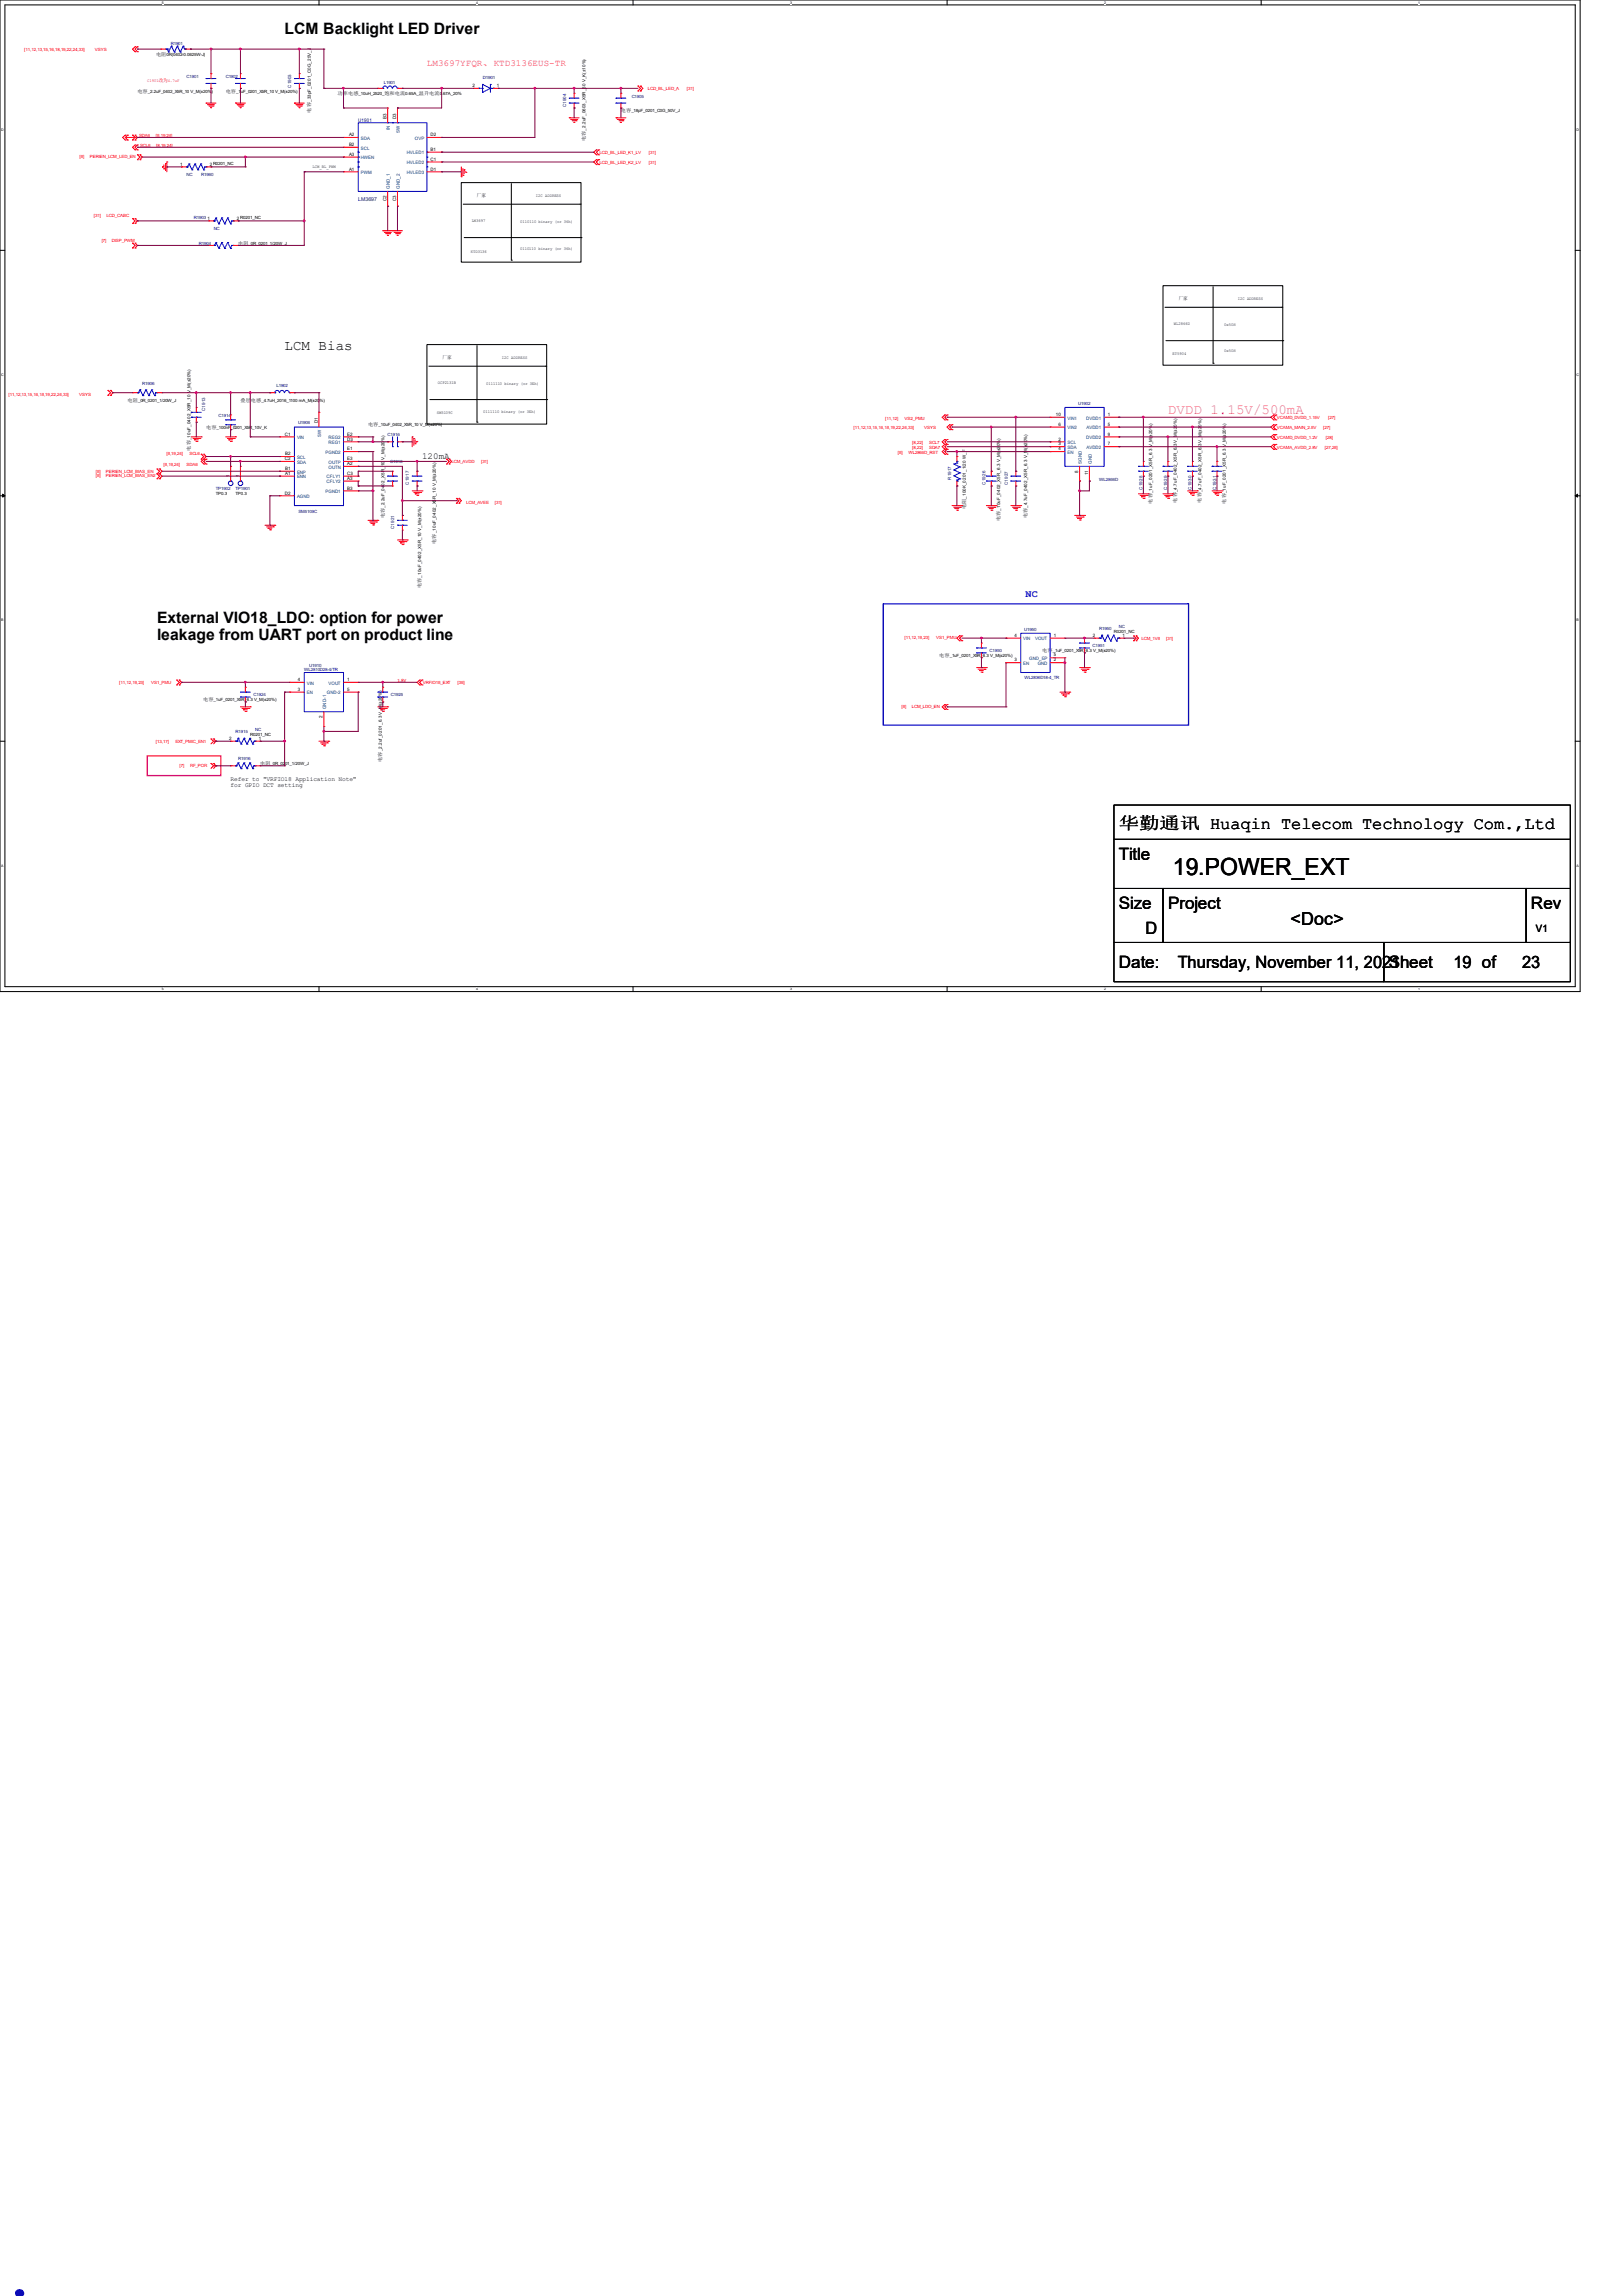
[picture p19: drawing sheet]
<svg xmlns="http://www.w3.org/2000/svg" width="210mm" height="297mm" viewBox="0 0 210 297" stroke-linecap="round" stroke-linejoin="round" font-family="sans-serif">
<defs><g id="words">
<text font-size="8.5" fill="#00f" x="0" y="297">.</text>
<text font-size="3.1" x="151.8" y="113.2">19.POWER_EXT</text>
<text font-size="2.3" x="167" y="119.6">&lt;Doc&gt;</text>
<g font-size="2.2">
<text x="144.8" y="107.2">华勤通讯 Huaqin Telecom Technology Com.,Ltd</text>
<text x="144.8" y="111.3">Title</text>
<text x="144.8" y="117.6">Size</text>
<text x="151.1" y="117.6">Project</text>
<text x="198.1" y="117.6">Rev</text>
<text x="144.8" y="125.2">Date:</text>
<text x="148.2" y="120.8">D</text>
<text x="152.4" y="125.2">Thursday, November 11, 2021</text>
<text x="179.7" y="125.2">Sheet</text>
<text x="188.1" y="125.2">19 of</text>
<text x="197" y="125.2">23</text>
</g>
<g font-size="2">
<text x="36.8" y="4.4">LCM Backlight LED Driver</text>
<text x="20.3" y="80.6">External VIO18_LDO: option for power</text>
<text x="20.3" y="82.8">leakage from UART port on product line</text>
</g>
<text font-size="1.8" x="36.8" y="45.3">LCM Bias</text>
<text font-size="1.8" fill="#f0f" x="151.1" y="53.5">DVDD 1.15V/500mA</text>
<text font-size="1.3" fill="#00f" x="132.7" y="77.3">NC</text>
<text font-size="1.3" x="198.7" y="120.6">V1</text>
<text font-size="1.2" fill="#ff0080" x="55.2" y="8.6">LM3697YFQR、KTD3136EUS-TR</text>
<text font-size="1.2" x="54.6" y="59.4">120mA</text>
<g font-size=".8">
<text x="29.8" y="101">Refer to &quot;VRFIO18 Application Note&quot;</text>
<text x="29.8" y="101.8">for GPIO DCT setting</text>
</g>
<text font-size=".7" fill="#000080" x="46.4" y="26">LM3697</text>
<g font-size=".6" fill="#000080">
<text x="22.1" y="5.9">R1901</text>
<text x="24.1" y="10.1">C1901</text>
<text x="29.2" y="10.1">C1902</text>
<text x="37.7" y="11.3" transform="rotate(-90 37.7 11.3)">C1903</text>
<text x="49.7" y="10.8">L1901</text>
<text x="62.5" y="10.2">D1901</text>
<text x="46.4" y="15.8">U1901</text>
<text x="73.2" y="13.9" transform="rotate(-90 73.2 13.9)">C1904</text>
<text x="81.7" y="12.6">C1905</text>
<text x="24.1" y="22.8">NC</text>
<text x="26" y="22.8">R1960</text>
<text x="25.1" y="28.4">R1903</text>
<text x="27.7" y="29.8">NC</text>
<text x="25.7" y="31.7">R1904</text>
<text x="18.4" y="49.8">R1906</text>
<text x="26.5" y="53.2" transform="rotate(-90 26.5 53.2)">C1913</text>
<text x="28.3" y="53.9">C1914</text>
<text x="35.8" y="50.1">L1902</text>
<text x="139.5" y="52.4">U1902</text>
<text x="38.6" y="54.9">U1906</text>
<text x="50.2" y="56.4">C1916</text>
<text x="50.5" y="59.9">C1918</text>
<text x="27.9" y="63.4">TP1902</text>
<text x="30.5" y="63.4">TP1901</text>
<text x="52.9" y="62.7" transform="rotate(-90 52.9 62.7)">C1917</text>
<text x="123.1" y="62.1" transform="rotate(-90 123.1 62.1)">R1917</text>
<text x="127.5" y="62.7" transform="rotate(-90 127.5 62.7)">C1926</text>
<text x="130.4" y="62.7" transform="rotate(-90 130.4 62.7)">C1927</text>
<text x="142.2" y="62.2">WL2866D</text>
<text x="147.8" y="63.3" transform="rotate(-90 147.8 63.3)">C1928</text>
<text x="151" y="63.3" transform="rotate(-90 151 63.3)">C1929</text>
<text x="154.2" y="63.3" transform="rotate(-90 154.2 63.3)">C1930</text>
<text x="157.4" y="63.3" transform="rotate(-90 157.4 63.3)">C1931</text>
<text x="38.6" y="66.3">SM5109C</text>
<text x="51" y="68.4" transform="rotate(-90 51 68.4)">C1921</text>
<text x="132.5" y="81.6">U1950</text>
<text x="141.4" y="83.7">C1951</text>
<text x="142.2" y="81.5">R1950</text>
<text x="144.8" y="81.2">NC</text>
<text x="39.4" y="86.8">WL2810D28-4/TR</text>
<text x="40" y="86.3">U1910</text>
<text x="128.1" y="84.4">C1950</text>
<text x="132.6" y="87.9">WL2836D18-4_TR</text>
<text x="30.5" y="94.9">R1915</text>
<text x="32.8" y="90.1">C1924</text>
<text x="33" y="94.5">NC</text>
<text x="50.6" y="90.1">C1925</text>
<text x="30.8" y="98.3">R1916</text>
</g>
<g font-size=".6" fill="#f00">
<text x="3.1" y="6.6">[11,12,13,15,16,18,19,22,24,33]</text>
<text x="12.3" y="6.6">VSYS</text>
<text x="19.1" y="10.7">C1901</text>
<text x="20.5" y="10.7">改为</text>
<text x="21.7" y="10.7">4.7uF</text>
<text x="83.8" y="11.6">LCD_BL_LED_A</text>
<text x="88.9" y="11.6">[31]</text>
<text x="18" y="17.8">SDA6</text>
<text x="20.2" y="17.8">[8,19,24]</text>
<text x="10.3" y="20.5">[8]</text>
<text x="11.6" y="20.5">PERIEN_LCM_LED_EN</text>
<text x="18.1" y="19">SCL6</text>
<text x="20.2" y="19">[8,19,24]</text>
<text x="77.6" y="19.9">LCD_BL_LED_K1_LV</text>
<text x="77.6" y="21.2">LCD_BL_LED_K2_LV</text>
<text x="84" y="19.9">[31]</text>
<text x="84" y="21.2">[31]</text>
<text x="12.1" y="28.1">[31]</text>
<text x="13.8" y="28.1">LCD_CABC</text>
<text x="13.2" y="31.2">[7]</text>
<text x="14.5" y="31.2">DISP_PWM</text>
<text x="1.1" y="51.2">[11,12,13,15,16,18,19,22,24,33]</text>
<text x="10.2" y="51.2">VSYS</text>
<text x="21.5" y="58.8">[8,19,24]</text>
<text x="24.5" y="58.8">SCL6</text>
<text x="58.4" y="59.9">LCM_AVDD</text>
<text x="62.2" y="59.9">[31]</text>
<text x="110.4" y="55.5">[11,12,13,15,16,18,19,22,24,33]</text>
<text x="114.5" y="54.3">[11,12]</text>
<text x="116.2" y="58.7">[8]</text>
<text x="117" y="54.3">VS2_PMU</text>
<text x="117.6" y="58.7">WL2866D_RST</text>
<text x="118.1" y="57.4">[8,22]</text>
<text x="118.1" y="58.1">[8,22]</text>
<text x="119.6" y="55.5">VSYS</text>
<text x="120.2" y="57.4">SCL7</text>
<text x="120.2" y="58.1">SDA7</text>
<text x="165.2" y="54.2">VCAMD_DVDD_1.15V</text>
<text x="165.2" y="58">VCAMA_AVDD_2.8V</text>
<text x="165.2" y="55.5">VCAMA_MAIN_2.8V</text>
<text x="165.2" y="56.8">VCAMD_DVDD_1.2V</text>
<text x="171.2" y="55.5">[27]</text>
<text x="171.4" y="58">[27,28]</text>
<text x="171.6" y="56.8">[28]</text>
<text x="171.9" y="54.2">[27]</text>
<text x="12.4" y="61.1">[8]</text>
<text x="12.4" y="61.8">[8]</text>
<text x="13.7" y="61.1">PERIEN_LCM_BIAS_EN</text>
<text x="13.7" y="61.8">PERIEN_LCM_BIAS_EN2</text>
<text x="21.2" y="60.2">[8,19,24]</text>
<text x="24.1" y="60.2">SDA6</text>
<text x="60.3" y="65.2">LCM_AVEE</text>
<text x="64" y="65.2">[31]</text>
<text x="117" y="82.7">[11,12,19,23]</text>
<text x="121.2" y="82.7">VS1_PMU</text>
<text x="147.7" y="82.8">LCM_1V8</text>
<text x="150.9" y="82.8">[31]</text>
<text x="15.4" y="88.5">[11,12,19,23]</text>
<text x="19.6" y="88.5">VS1_PMU</text>
<text x="51.4" y="88.2">1.8V</text>
<text x="54.7" y="88.5">VRFIO18_EXT</text>
<text x="59.2" y="88.5">[36]</text>
<text x="116.7" y="91.6">[8]</text>
<text x="118" y="91.6">LCM_LDO_EN</text>
<text x="20.2" y="96.1">[13,17]</text>
<text x="22.7" y="96.1">EXT_PMIC_EN1</text>
<text x="23.2" y="99.2">[7]</text>
<text x="24.6" y="99.2">RF_POR</text>
</g>
<g font-size=".6">
<text x="17.8" y="12">电容</text>
<text x="19.1" y="12">_2.2uF_0402_X5R_10 V_M(±20%)</text>
<text x="20.2" y="7.3">电阻</text>
<text x="21.5" y="7.3">0R(0402-0.0625W-J)</text>
<text x="29.2" y="12">电容</text>
<text x="30.6" y="12">_1uF_0201_X5R_10 V_M(±20%)</text>
<text x="61.1" y="11.3">2</text>
<text x="64.3" y="11.3">1</text>
<text x="40.2" y="14.6" transform="rotate(-90 40.2 14.6)">电容</text>
<text x="40.2" y="13.2" transform="rotate(-90 40.2 13.2)">_33pF_0201_C0G_25V_J</text>
<text x="43.7" y="12.2">功率电感</text>
<text x="45.2" y="17.6">A2</text>
<text x="46.4" y="12.2">_10uH_2520_</text>
<text x="49.7" y="12.2">饱和电流</text>
<text x="50" y="15.4" transform="rotate(-90 50 15.4)">B3</text>
<text x="51.3" y="15.4" transform="rotate(-90 51.3 15.4)">D3</text>
<text x="52.4" y="12.2">0.65A_</text>
<text x="54.2" y="12.2">温升电流</text>
<text x="55.7" y="17.6">D2</text>
<text x="56.9" y="12.2">0.67A_20%</text>
<text x="75.8" y="16.9" transform="rotate(-90 75.8 16.9)">_2.2uF_0603_X5R_50 V_K(±10%)</text>
<text x="80.3" y="14.5">电容</text>
<text x="81.7" y="14.5">_18pF_0201_C0G_50V_J</text>
<text x="23.3" y="21.4">1</text>
<text x="27.1" y="21.4">2 R0201_NC</text>
<text x="40.5" y="21.8">LCM_BL_PWM</text>
<text x="45.2" y="22.1">A1</text>
<text x="45.2" y="20.2">A3</text>
<text x="45.2" y="18.9">B2</text>
<text x="55.7" y="19.5">B1</text>
<text x="55.7" y="20.8">C1</text>
<text x="55.7" y="22.1">D1</text>
<text x="75.8" y="18.2" transform="rotate(-90 75.8 18.2)">电容</text>
<text x="26.8" y="28.4">1</text>
<text x="30.6" y="28.4">2 R0201_NC</text>
<text x="50" y="26" transform="rotate(-90 50 26)">C2</text>
<text x="51.3" y="26" transform="rotate(-90 51.3 26)">C3</text>
<text x="61" y="28.7">LM3697</text>
<text x="61.7" y="25.5">厂家</text>
<text x="67.3" y="28.8">0110110 binary (or 36h)</text>
<text x="69.3" y="25.5">I2C ADDRESS</text>
<text x="30.8" y="31.7">电阻</text>
<text x="32.2" y="31.7">_0R_0201_1/20W_J</text>
<text x="60.9" y="32.7">KTD3136</text>
<text x="67.3" y="32.3">0110110 binary (or 36h)</text>
<text x="152.5" y="38.9">厂家</text>
<text x="160.2" y="38.8">I2C ADDRESS</text>
<text x="57.3" y="46.5">厂家</text>
<text x="65" y="46.4">I2C ADDRESS</text>
<text x="151.7" y="46">ET5904</text>
<text x="151.9" y="42">WL2866D</text>
<text x="158.4" y="45.6">0x50H</text>
<text x="158.4" y="42.1">0x50H</text>
<text x="16.5" y="52">电阻</text>
<text x="17.9" y="52">_0R_0201_1/20W_J</text>
<text x="31.1" y="52">叠层电感</text>
<text x="33.8" y="52">_4.7uH_2016_1100 mA_M(±20%)</text>
<text x="56.5" y="53.6">SM5109C</text>
<text x="56.6" y="49.6">OCP2131B</text>
<text x="62.5" y="53.5">0111110 binary (or 3Eh)</text>
<text x="62.9" y="49.8">0111110 binary (or 3Eh)</text>
<text x="136.6" y="53.8">10</text>
<text x="143.3" y="53.8">1</text>
<text x="24.6" y="58.3" transform="rotate(-90 24.6 58.3)">电容</text>
<text x="24.6" y="56.9" transform="rotate(-90 24.6 56.9)">_10uF_0402_X5R_10 V_M(±20%)</text>
<text x="26.7" y="55.5">电容</text>
<text x="28" y="55.5">_100nF_0201_X5R_10V_K</text>
<text x="36.9" y="56.3">C1</text>
<text x="36.9" y="59.5">C2</text>
<text x="36.9" y="58.9">B2</text>
<text x="41.1" y="54.8" transform="rotate(-90 41.1 54.8)">D1</text>
<text x="44.9" y="56.3">E2</text>
<text x="44.9" y="57">D3</text>
<text x="44.9" y="59.5">E3</text>
<text x="44.9" y="58.3">E1</text>
<text x="47.6" y="55.2">电容</text>
<text x="49" y="55.2">_10uF_0402_X5R_10 V_M(±20%)</text>
<text x="137" y="55.1">6</text>
<text x="137" y="57">2</text>
<text x="137" y="57.6">3</text>
<text x="137" y="58.3">4</text>
<text x="143.3" y="55.1">5</text>
<text x="143.3" y="57.6">7</text>
<text x="143.3" y="56.3">9</text>
<text x="27.9" y="64.1">TP0.3</text>
<text x="29.7" y="61.8" transform="rotate(-90 29.7 61.8)">1</text>
<text x="30.5" y="64.1">TP0.3</text>
<text x="30.9" y="61.8" transform="rotate(-90 30.9 61.8)">1</text>
<text x="36.9" y="64">D2</text>
<text x="36.9" y="60.8">B1</text>
<text x="36.9" y="61.4">A1</text>
<text x="44.9" y="60.2">A2</text>
<text x="44.9" y="61.4">C3</text>
<text x="44.9" y="62.1">A3</text>
<text x="44.9" y="63.3">B3</text>
<text x="49.7" y="65.7" transform="rotate(-90 49.7 65.7)">_2.2uF_0402_X5R_10 V_M(±20%)</text>
<text x="125" y="65.9" transform="rotate(-90 125 65.9)">电阻</text>
<text x="125" y="64.5" transform="rotate(-90 125 64.5)">_100K_0201_1/20 W_F</text>
<text x="132.9" y="65.7" transform="rotate(-90 132.9 65.7)">_4.7uF_0402_X5R_6.3 V_M(±20%)</text>
<text x="139.5" y="61.1" transform="rotate(-90 139.5 61.1)">8</text>
<text x="140.8" y="61.5" transform="rotate(-90 140.8 61.5)">11</text>
<text x="149.1" y="65.2" transform="rotate(-90 149.1 65.2)">电容</text>
<text x="149.1" y="63.8" transform="rotate(-90 149.1 63.8)">_1uF_0201_X5R_6.3 V_M(±20%)</text>
<text x="152.3" y="65" transform="rotate(-90 152.3 65)">电容</text>
<text x="152.3" y="63.7" transform="rotate(-90 152.3 63.7)">_4.7uF_0402_X5R_6.3 V_M(±20%)</text>
<text x="155.4" y="65" transform="rotate(-90 155.4 65)">电容</text>
<text x="155.5" y="63.7" transform="rotate(-90 155.5 63.7)">_4.7uF_0402_X5R_6.3 V_M(±20%)</text>
<text x="158.6" y="65.2" transform="rotate(-90 158.6 65.2)">电容</text>
<text x="158.6" y="63.8" transform="rotate(-90 158.6 63.8)">_1uF_0201_X5R_6.3 V_M(±20%)</text>
<text x="49.7" y="67.1" transform="rotate(-90 49.7 67.1)">电容</text>
<text x="56.4" y="70.4" transform="rotate(-90 56.4 70.4)">电容</text>
<text x="56.4" y="69" transform="rotate(-90 56.4 69)">_10uF_0402_X5R_10 V_M(±20%)</text>
<text x="129.4" y="67.4" transform="rotate(-90 129.4 67.4)">电容</text>
<text x="129.4" y="66" transform="rotate(-90 129.4 66)">_10uF_0402_X5R_6.3 V_M(±20%)</text>
<text x="132.9" y="67.1" transform="rotate(-90 132.9 67.1)">电容</text>
<text x="54.5" y="76.1" transform="rotate(-90 54.5 76.1)">电容</text>
<text x="54.5" y="74.7" transform="rotate(-90 54.5 74.7)">_10uF_0402_X5R_10 V_M(±20%)</text>
<text x="131.3" y="82.4">4</text>
<text x="136.4" y="82.4">1</text>
<text x="141.4" y="82.4">2</text>
<text x="144.1" y="81.8">R0201_NC</text>
<text x="145.2" y="82.4">1</text>
<text x="38.6" y="89.4">3</text>
<text x="38.6" y="88.1">4</text>
<text x="44.9" y="88.1">1</text>
<text x="44.9" y="89.4">5</text>
<text x="121.5" y="85">电容</text>
<text x="122.9" y="85">_1uF_0201_X5R_6.3 V_M(±20%)</text>
<text x="131.3" y="85.6">3</text>
<text x="134.9" y="84.4">电容</text>
<text x="136.2" y="84.4">_1uF_0201_X5R_6.3 V_M(±20%)</text>
<text x="136.4" y="85.6">2</text>
<text x="136.4" y="84.9">5</text>
<text x="26.3" y="90.7">电容</text>
<text x="27.6" y="90.7">_1uF_0201_X5R_6.3 V_M(±20%)</text>
<text x="29.7" y="95.7">2</text>
<text x="32.4" y="95.2">R0201_NC</text>
<text x="33.5" y="95.7">1</text>
<text x="41.7" y="92.9" transform="rotate(-90 41.7 92.9)">2</text>
<text x="33.7" y="99">电阻</text>
<text x="35" y="99">_0R_0201_1/20W_J</text>
<text x="49.4" y="98.6" transform="rotate(-90 49.4 98.6)">电容</text>
<text x="49.4" y="97.2" transform="rotate(-90 49.4 97.2)">_2.2uf_0201_6.3 V_M(±20%)</text>
</g>
<g font-size=".6" fill="#004080">
<text x="50.5" y="16.8" transform="rotate(-90 50.5 16.8)">IN</text>
<text x="51.7" y="17.1" transform="rotate(-90 51.7 17.1)">SW</text>
<text x="46.7" y="22.5">PWM</text>
<text x="46.7" y="18.1">SDA</text>
<text x="46.7" y="20.6">HWEN</text>
<text x="46.7" y="19.3">SCL</text>
<text x="52.7" y="20">HVLED1</text>
<text x="52.7" y="21.3">HVLED2</text>
<text x="52.7" y="22.5">HVLED3</text>
<text x="53.7" y="18.1">OVP</text>
<text x="50.5" y="24.4" transform="rotate(-90 50.5 24.4)">GND_1</text>
<text x="51.7" y="24.4" transform="rotate(-90 51.7 24.4)">GND_2</text>
<text x="38.4" y="56.8">VIN</text>
<text x="38.4" y="59.4">SCL</text>
<text x="38.4" y="60">SDA</text>
<text x="41.6" y="56.5" transform="rotate(-90 41.6 56.5)">SW</text>
<text x="42.1" y="58.7">PGND2</text>
<text x="42.5" y="56.8">REG2</text>
<text x="42.5" y="57.4">REG1</text>
<text x="42.5" y="60">OUTP</text>
<text x="138.1" y="54.3">VIN1</text>
<text x="138.1" y="55.5">VIN2</text>
<text x="138.1" y="57.4">SCL</text>
<text x="138.1" y="58.1">SDA</text>
<text x="138.1" y="58.7">EN</text>
<text x="140" y="60" transform="rotate(-90 140 60)">SGND</text>
<text x="140.5" y="54.3">DVDD1</text>
<text x="140.5" y="56.8">DVDD2</text>
<text x="140.6" y="55.5">AVDD1</text>
<text x="140.6" y="58.1">AVDD2</text>
<text x="141.3" y="60" transform="rotate(-90 141.3 60)">GND</text>
<text x="38.4" y="61.3">ENP</text>
<text x="38.4" y="61.9">ENN</text>
<text x="38.4" y="64.4">AGND</text>
<text x="42.1" y="63.8">PGND1</text>
<text x="42.2" y="61.9">CFLY1</text>
<text x="42.2" y="62.5">CFLY2</text>
<text x="42.5" y="60.6">OUTN</text>
<text x="132.4" y="82.8">VIN</text>
<text x="133.9" y="82.8">VOUT</text>
<text x="39.7" y="89.8">EN</text>
<text x="39.7" y="88.6">VIN</text>
<text x="42.3" y="89.8">GND-2</text>
<text x="42.5" y="88.6">VOUT</text>
<text x="132.4" y="86">EN</text>
<text x="133.2" y="85.4">GND_EP</text>
<text x="134.3" y="86">GND</text>
<text x="42.2" y="91.7" transform="rotate(-90 42.2 91.7)">GND-1</text>
</g>
<g font-size=".5">
<text x="21" y=".5">5</text>
<text x="61.6" y=".5">4</text>
<text x="102.2" y=".5">3</text>
<text x="142.9" y=".5">2</text>
<text x="183.5" y=".5">1</text>
<text x=".2" y="16.9">D</text>
<text x="204" y="16.9">D</text>
<text x=".2" y="48.6">C</text>
<text x="204" y="48.6">C</text>
<text x=".2" y="80.4">B</text>
<text x="204" y="80.4">B</text>
<text x=".2" y="112.1">A</text>
<text x="204" y="112.1">A</text>
<text x="21" y="128.1">5</text>
<text x="61.6" y="128.1">4</text>
<text x="102.2" y="128.1">3</text>
<text x="142.9" y="128.1">2</text>
<text x="183.5" y="128.1">1</text>
</g>
</g></defs>
<path d="M0 0h204.5v128.3h-204.5zM.6 .6h203.2v127h-203.2z" fill="none" stroke="#000" stroke-width=".13"/>
<g fill="#fff">
<path d="M21 .1h.2v.5h-.2z"/>
<path d="M21 127.7h.2v.5h-.2z"/>
</g>
<path d="M41.3 0v.6M41.3 127.6v.7" fill="none" stroke="#000" stroke-width=".13"/>
<g fill="#fff">
<path d="M61.6 .1h.2v.5h-.2z"/>
<path d="M61.6 127.7h.2v.5h-.2z"/>
</g>
<path d="M81.9 0v.6M81.9 127.6v.7" fill="none" stroke="#000" stroke-width=".13"/>
<g fill="#fff">
<path d="M102.2 .1h.2v.5h-.2z"/>
<path d="M102.2 127.7h.2v.5h-.2z"/>
</g>
<path d="M122.6 0v.6M122.6 127.6v.7" fill="none" stroke="#000" stroke-width=".13"/>
<g fill="#fff">
<path d="M142.9 .1h.2v.5h-.2z"/>
<path d="M142.9 127.7h.2v.5h-.2z"/>
</g>
<path d="M163.2 0v.6M163.2 127.6v.7" fill="none" stroke="#000" stroke-width=".13"/>
<g fill="#fff">
<path d="M183.5 .1h.2v.5h-.2z"/>
<path d="M183.5 127.7h.2v.5h-.2z"/>
<path d="M.2 16.5h.3v.5h-.3z"/>
<path d="M204 16.5h.3v.5h-.3z"/>
<path d="M.2 48.3h.3v.5h-.3z"/>
<path d="M204 48.3h.3v.5h-.3z"/>
</g>
<path d="M0 32.4h.6M203.8 32.4h.7" fill="none" stroke="#000" stroke-width=".13"/>
<g fill="#fff">
<path d="M.2 80h.2v.5h-.2z"/>
<path d="M204 80h.3v.5h-.3z"/>
</g>
<path d="M0 64.1h.6M203.8 64.1h.7" fill="none" stroke="#000" stroke-width=".13"/>
<path d="M.3 63.9l.3 .2-.3 .2zM203.8 64.1l.3-.2v.4z" fill="#000" stroke="#000" stroke-width=".13"/>
<g fill="#fff">
<path d="M.2 111.8h.3v.5h-.3z"/>
<path d="M204 111.8h.3v.5h-.3z"/>
</g>
<g fill="none" stroke="#000" stroke-width=".13">
<path d="M59.7 23.6h15.5v10.3h-15.5zM59.9 26.4h15.2M60.1 30.7h15.1M66.2 33.7h.1M66.2 23.7v10M75.1 26.4h.1M75.2 30.7h.1M150.5 37h15.5v10.2h-15.5zM150.7 39.8h15.2M157 37.1v9.9M165.9 39.8h.1M55.2 44.6h15.5v10.3h-15.5z"/>
<path d="M55.5 47.4h15.1M55.6 51.7h15.1M61.7 54.6h.1M61.7 44.7v9.9M70.6 47.4h.1M70.7 51.7h.1M150.9 44.1h15.1M157 47h.1M166 44.1h.1M0 95.9h.6M203.8 95.9h.7M144.1 108.6h59.1v6.3h-59.1z"/>
<path d="M144.1 104.1h59.1v4.5h-59.1zM144.1 114.9h6.4v7h-6.4zM150.5 114.9h47v7h-47zM197.5 114.9h5.7v7h-5.7zM144.1 121.9h35v5.1h-35zM179.1 121.9h24.1v5.1h-24.1z"/>
</g>
<path d="M19.1 97.8h9.5v2.5h-9.5z" fill="none" stroke="#ff0080" stroke-width=".17"/>
<path d="M114.3 78.1h39.5v15.7h-39.5z" fill="none" stroke="#00f" stroke-width=".17"/>
<g fill="none" stroke="#f00" stroke-width=".13">
<path d="M16.2 17.5h.1M16.2 18.1h.1M16.2 17.8l.3 .3M16.2 17.8h1.3M16.2 17.5l-.3 .3 .3 .3M16.5 17.5l-.3 .3M16.5 17.5h.1M16.5 18.1h.1M17.1 17.5h.1M17.1 18.1h.1M17.1 17.5l.4 .3M17.5 6.1l-.4 .2 .4 .4"/>
<path d="M17.5 6.1h.1M17.5 6.7h.1M17.5 18.8l-.4 .2 .4 .4M17.5 18.8h.1M17.5 19.4h.1M17.5 18.1h.1M17.5 17.5h.1M17.5 17.8h.1M17.5 17.8l-.4 .3M17.5 17.5l.3 .3-.3 .3M17.8 6.1l-.3 .2 .3 .4M17.8 6.1h.1"/>
<path d="M17.8 6.7h.1M17.8 18.8l-.3 .2 .3 .4M17.8 18.8h.1M17.8 19.4h.1M20.8 6.3h.7M20.8 6.3h.1M24 6.3h.6M24.6 6.3h.1M26.7 13.3h1.2M26.7 13.3h.1M26.9 13.5h.1M26.9 13.5h.9"/>
<path d="M27.1 13.7h.5M27.3 13.9h.1M27.3 9.5h.1M27.3 11.4h.1M27.3 9.5v.7M27.3 10.8v.6M27.6 13.7h.1M30.5 13.3h1.3M30.5 13.3h.1M30.7 13.5h.9M30.7 13.5h.1M30.9 13.7h.5"/>
<path d="M31.1 13.9h.1M31.1 9.5h.1M31.1 11.4h.1M31.1 9.5v.7M31.1 10.8v.6M31.4 13.7h.1M38.1 13.3h1.3M38.1 13.3h.1M38.3 13.5h.1M38.3 13.5h.9M38.5 13.7h.5M38.7 13.9h.1"/>
<path d="M38.7 9.5h.1M38.7 11.4h.1M38.7 9.5v.7M38.7 10.8v.6M39 13.7h.1M44.5 17.8h1.9M44.5 19h1.9M44.5 17.8h.1M44.5 19h.1M48.9 11.4h.6M48.9 11.4h.1M50.2 14h.1"/>
<path d="M50.2 14v1.9M51.4 14h.1M51.4 11.4h.7M51.4 14v1.9M52.1 11.4h.1M55.2 17.8h2M55.2 19.7h2M57.2 19.7h.1M57.2 17.8h.1M61.3 11.4h.1M61.3 11.4h.6M63.8 11.4h.7"/>
<path d="M64.5 11.4h.1M73.7 15.2h1.2M73.7 15.2h.1M73.9 15.5h.1M73.9 15.5h.9M74 15.6h.5M74.3 15.8h.1M74.3 12.1h.1M74.3 14h.1M74.3 12.1v.6M74.3 13.3v.7M74.5 15.6h.1"/>
<path d="M77.2 19.4h.1M77.2 19.4l-.4 .3 .4 .3M77.5 19.4l-.3 .3 .3 .3M77.5 19.4h.1M79.7 15.2h1.3M79.7 15.2h.1M79.9 15.5h.1M79.9 15.5h.9M80.1 15.6h.5M80.3 15.8h.1M80.3 12.1h.1M80.3 14h.1"/>
<path d="M80.3 12.1v.6M80.3 13.3v.7M80.6 15.6h.1M82.6 11.8h.1M82.6 11.1h.1M82.6 11.1l.3 .3-.3 .4M82.9 11.1l.3 .3-.3 .4M82.9 11.8h.1M82.9 11.1h.1M17.1 31.5h.1M17.1 32.1h.1M17.1 31.5l.4 .2-.4 .4"/>
<path d="M17.1 28.3h.1M17.1 28.9h.1M17.1 28.3l.4 .3-.4 .3M17.5 32.1h.1M17.5 31.5h.1M17.5 31.5l.3 .2-.3 .4M17.5 28.9h.1M17.5 28.3h.1M17.5 28.3l.3 .3-.3 .3M17.8 20l.3 .3-.3 .4M17.8 20h.1M17.8 20.7h.1"/>
<path d="M18.1 20.7h.1M18.1 20h.1M18.1 20l.3 .3-.3 .4M21 21.5h.1M21 21.5v.2M21.2 21.8h.1M21.2 21.3v.5M21.4 21.2h.1M21.4 21.2v.9M21.6 21h.1M21.6 21v1.2M23.5 21.6h.1"/>
<path d="M23.5 21.6h.6M26.7 21.6h.6M27 28.6h.1M27 28.6h.6M27 31.7h.1M27 31.7h.6M27.3 21.6h.1M30.2 28.6h.6M30.2 31.7h.6M30.8 28.6h.1M30.8 31.7h.1M44.5 22.2h1.9"/>
<path d="M44.5 20.3h1.9M44.5 22.2h.1M44.5 20.3h.1M49.5 29.8h.1M49.5 29.8h2.6M49.7 30.1h.1M49.7 30.1h.9M49.9 30.2h.5M50.1 30.4h.1M50.2 26.7h.1M50.2 24.8v1.9M50.4 30.2h.1"/>
<path d="M50.8 29.8h.1M51 30.1h.9M51 30.1h.1M51.2 30.2h.5M51.4 30.4h.1M51.4 26.7h.1M51.4 24.8v1.9M51.7 30.2h.1M55.2 22.2h2M55.2 21h2M57.2 21h.1M57.2 22.2h.1"/>
<path d="M59.7 22.9h.1M59.7 21.6v1.3M59.9 22.7h.1M59.9 21.8v.9M60.1 22h.1M60.1 22v.5M60.3 22.3h.1M60.3 22.2v.1M77.2 20h.1M77.2 20.7h.1M77.2 21.3h.1M77.2 20.7l-.4 .3 .4 .3"/>
<path d="M77.5 20.7l-.3 .3 .3 .3M77.5 20h.1M77.5 21.3h.1M77.5 20.7h.1M14 50.5h.1M14 51.1h.1M14 50.5l.3 .3-.3 .3M14.3 51.1h.1M14.3 50.5h.1M14.3 50.5l.3 .3-.3 .3M17.1 50.8h.1M17.1 50.8h.7"/>
<path d="M20.3 50.8h.7M21 50.8h.1M24.8 56.5h1.2M25 56.7h.9M25.1 56.9h.1M25.1 56.9h.6M25.4 57.1h.1M25.4 52.7h.1M25.4 54.6h.1M25.4 52.7v.6M25.4 54v.6M25.5 57.1h.1"/>
<path d="M25.9 56.7h.1M26 58.8l.4 .3-.4 .3M26 58.8h.1M26 59.4h.1M26 56.5h.1M26.4 58.8l.3 .3-.3 .3M26.4 59.4h.1M26.4 58.8h.1M26.4 59.4l-.4 .3 .4 .3M26.7 59.4h.1M26.7 59.4l-.3 .3 .3 .3M29.2 56.5h1.3"/>
<path d="M29.4 56.7h.9M29.6 56.9h.1M29.6 56.9h.5M29.8 57.1h.1M29.8 53.7h.1M29.8 55.6h.1M29.8 53.7v.6M29.8 54.9v.7M29.9 57.1h.1M30.3 56.7h.1M30.5 56.5h.1M34.9 50.8h.1"/>
<path d="M34.9 50.8h.7M36.2 56.5h.1M36.2 59.1h.1M36.2 59.7h.1M36.2 56.5h1.9M36.2 59.1h1.9M36.2 59.7h1.9M37.5 50.8h.6M38.1 50.8h.1M41.3 53.3h.1M41.3 53.3v1.9M44.5 56.5h1.9"/>
<path d="M44.5 59.7h1.9M44.5 57.1h1.9M44.5 58.4h1.9M46.4 56.5h.1M46.4 57.1h.1M46.4 58.4h.1M46.4 59.7h.1M50.2 57.1h.1M50.2 57.1h.6M51.4 57.1h.7M52.1 57.1h.1M53.3 56.5h.1"/>
<path d="M53.3 56.5v1.3M53.6 56.7h.1M53.6 56.7v.9M53.7 57.4h.1M53.7 56.9v.5M53.9 57.1h.1M53.9 57.1v.1M57.8 59.4l.3 .3-.3 .3M57.8 59.4h.1M58.1 59.4h.1M58.1 59.4l.3 .3-.3 .3M122.3 53.7h.1"/>
<path d="M122.3 54.3h.1M122.3 56.9h.1M122.3 57.5h.1M122.3 58.1h.1M122.3 58.8h.1M122.3 53.7l-.4 .3 .4 .3M122.3 56.9l-.4 .2 .4 .4M122.3 57.5l-.4 .3 .4 .3M122.3 58.1l-.4 .3 .4 .4M122.6 53.7h.1M122.6 54.3h.1M122.6 56.9h.1"/>
<path d="M122.6 57.5h.1M122.6 58.1h.1M122.6 58.8h.1M122.6 53.7l-.3 .3 .3 .3M122.6 56.9l-.3 .2 .3 .4M122.6 57.5l-.3 .3 .3 .3M122.6 58.1l-.3 .3 .3 .4M122.9 54.9h.1M122.9 55.6h.1M122.9 54.9l-.3 .3 .3 .4M123.2 54.9l-.3 .3 .3 .4M123.2 54.9h.1"/>
<path d="M123.2 55.6h.1M123.8 59.1h.1M123.8 59.1v.6M135.9 57.1h1.9M135.9 58.4h1.9M135.9 54h1.9M135.9 55.2h1.9M135.9 57.8h1.9M135.9 54h.1M135.9 55.2h.1M135.9 57.1h.1M135.9 57.8h.1"/>
<path d="M135.9 58.4h.1M142.9 56.5h1.9M142.9 54h1.9M142.9 55.2h1.9M142.9 57.8h1.9M144.8 54h.1M144.8 55.2h.1M144.8 56.5h.1M144.8 57.8h.1M148 59.7h.1M148 59.7v.6M151.1 59.7h.1"/>
<path d="M151.1 59.7v.6M154.3 59.7h.1M154.3 59.7v.6M157.5 59.7h.1M157.5 59.7v.6M164.8 53.7h.1M164.8 54.3h.1M164.8 57.5h.1M164.8 58.1h.1M164.8 54.9h.1M164.8 55.6h.1M164.8 56.2h.1"/>
<path d="M164.8 56.9h.1M164.8 53.7l-.3 .3 .3 .3M164.8 57.5l-.3 .3 .3 .3M164.8 54.9l-.3 .3 .3 .4M164.8 56.2l-.3 .3 .3 .4M165.1 54.3h.1M165.1 53.7h.1M165.1 58.1h.1M165.1 57.5h.1M165.1 55.6h.1M165.1 54.9h.1M165.1 56.9h.1"/>
<path d="M165.1 56.2h.1M165.1 53.7l-.3 .3 .3 .3M165.1 57.5l-.3 .3 .3 .3M165.1 54.9l-.3 .3 .3 .4M165.1 56.2l-.3 .3 .3 .4M20.3 60.7h.1M20.3 61.3h.1M20.3 61.9h.1M20.3 60.7l.4 .3-.4 .3M20.3 61.3l.4 .3-.4 .3M20.7 61.3h.1M20.7 60.7h.1"/>
<path d="M20.7 61.9h.1M20.7 60.7l.3 .3-.3 .3M20.7 61.3l.3 .3-.3 .3M26.4 60h.1M26.7 60h.1M29.8 60.3h.1M29.8 60.3v1.9M31.1 60.3h.1M31.1 60.3v1.9M34.3 67.9h1.3M34.5 68.2h.9M34.7 68.3h.1"/>
<path d="M34.7 68.3h.5M34.9 68.5h.1M35 68.5h.1M35.4 68.2h.1M35.6 67.9h.1M36.2 61h.1M36.2 61.6h.1M36.2 64.1h.1M36.2 61h1.9M36.2 61.6h1.9M36.2 64.1h1.9M44.5 63.5h1.9"/>
<path d="M44.5 61.6h1.9M44.5 60.3h1.9M44.5 62.2h1.9M46.4 60.3h.1M46.4 61.6h.1M46.4 62.2h.1M46.4 63.5h.1M47.6 67.3h1.3M47.8 67.5h.9M48 67.7h.1M48 67.7h.5M48.2 67.9h.1"/>
<path d="M48.3 67.9h.1M48.7 67.5h.1M48.9 67.3h.1M50.8 61h.1M50.8 62.9h.1M50.8 61v.6M50.8 62.2v.7M51.4 69.8h1.3M51.6 70.1h.9M51.8 70.2h.1M51.8 70.2h.5M52 70.4h.2"/>
<path d="M52.1 66.7h.1M52.1 68.6h.1M52.1 66.7v.6M52.1 67.9v.7M52.2 70.4h.1M52.5 70.1h.1M52.7 69.8h.1M53.3 63.5h1.3M53.6 63.7h.8M53.7 63.9h.1M53.7 63.9h.5M53.9 64.1h.2"/>
<path d="M54 61h.1M54 62.9h.1M54 61v.6M54 62.2v.7M54.1 64.1h.1M54.4 63.7h.1M54.6 63.5h.1M57.8 60h.1M58.1 60h.1M59.1 65.1h.1M59.1 64.5h.1M59.1 64.5l.3 .3-.3 .3"/>
<path d="M59.4 64.5l.3 .3-.3 .3M59.4 65.1h.1M59.4 64.5h.1M123.2 65.4h1.3M123.4 65.6h.9M123.6 65.8h.1M123.6 65.8h.5M123.8 66h.1M123.8 62.9h.1M123.8 62.2v.7M123.9 66h.1M124.3 65.6h.1"/>
<path d="M124.5 65.4h.1M127.6 65.4h1.3M127.8 65.6h.9M128 65.8h.1M128 65.8h.5M128.2 66h.2M128.3 61h.1M128.3 62.9h.1M128.3 61v.6M128.3 62.2v.7M128.4 66h.1M128.7 65.6h.1"/>
<path d="M128.9 65.4h.1M130.8 65.4h1.3M131 65.6h.9M131.2 65.8h.1M131.2 65.8h.5M131.4 66h.1M131.4 61h.1M131.4 62.9h.1M131.4 61v.6M131.4 62.2v.7M131.5 66h.1M131.9 65.6h.1"/>
<path d="M132.1 65.4h.1M139.1 66.7h1.2M139.3 66.9h.9M139.4 67.1h.1M139.4 67.1h.6M139.7 67.3h.1M139.7 62.2h.1M139.7 60.3v1.9M139.8 67.3h.1M140.2 66.9h.1M140.3 66.7h.1M141 62.2h.1"/>
<path d="M141 60.3v1.9M147.3 63.9h1.3M147.5 64.1h.9M147.7 64.3h.1M147.7 64.3h.5M147.9 64.5h.1M148 61.6h.1M148 61v.6M148 64.5h.1M148.4 64.1h.1M148.6 63.9h.1M150.5 63.9h1.3"/>
<path d="M150.7 64.1h.9M150.9 64.3h.1M150.9 64.3h.5M151.1 64.5h.1M151.1 61.6h.1M151.1 61v.6M151.2 64.5h.1M151.6 64.1h.1M151.8 63.9h.1M153.7 63.5h1.2M153.9 63.7h.9M154.1 63.9h.1"/>
<path d="M154.1 63.9h.5M154.3 64.1h.1M154.3 61.6h.1M154.3 61v.6M154.4 64.1h.1M154.8 63.7h.1M154.9 63.5h.1M156.8 63.5h1.3M157.1 63.7h.8M157.2 63.9h.1M157.2 63.9h.5M157.4 64.1h.2"/>
<path d="M157.5 61.6h.1M157.5 61v.6M157.6 64.1h.1M157.9 63.7h.1M158.1 63.5h.1M22.9 88l.3 .3-.3 .3M22.9 88.6h.1M22.9 88h.1M23.2 88l.3 .3-.3 .3M23.2 88h.1M23.2 88.6h.1M27.3 95.6l.3 .3"/>
<path d="M27.3 98.8l.3 .3M27.3 95.6h.1M27.3 98.8h.1M27.6 95.6l.3 .3M27.6 98.8l.3 .3M27.6 95.9h.1M27.6 95.6h.1M27.6 99.1h.1M27.6 98.8h.1M27.6 95.9l-.3 .3M27.6 99.1l-.3 .3M27.9 95.9h.1"/>
<path d="M27.9 99.1h.1M27.9 95.9l-.3 .3M27.9 99.1l-.3 .3M29.8 95.9h.1M29.8 95.9h.7M29.8 99.1h.1M29.8 99.1h.7M31.1 91.4h1.3M31.3 91.7h.9M31.5 91.8h.1M31.5 91.8h.5M31.7 92h.1"/>
<path d="M31.8 88.9h.1M31.8 90.8h.1M31.8 88.9v.6M31.8 90.2v.6M31.8 92h.1M32.2 91.7h.1M32.4 91.4h.1M33 95.9h.7M33 99.1h.7M33.7 95.9h.1M33.7 99.1h.1M37.5 89.5h.1"/>
<path d="M37.5 88.3h.1M37.5 89.5h1.9M37.5 88.3h1.9M41.3 95.9h1.2M41.5 96.1h.9M41.7 96.3h.5M41.7 96.3h.1M41.9 96.5h.1M41.9 94h.1M41.9 92.1v1.9M42 96.5h.1M42.4 96.1h.1"/>
<path d="M42.5 95.9h.1M44.5 89.5h1.9M44.5 88.3h1.9M46.4 88.3h.1M46.4 89.5h.1M48.9 91.4h1.3M49.1 91.7h.9M49.3 91.8h.1M49.3 91.8h.5M49.5 92h.1M49.5 88.9h.1M49.5 90.8h.1"/>
<path d="M49.5 88.9v.6M49.5 90.2v.6M49.6 92h.1M50 91.7h.1M50.2 91.4h.1M54.3 88l-.3 .3 .3 .3M54.3 88h.1M54.3 88.6h.1M54.6 88.6h.1M54.6 88h.1M54.6 88l-.3 .3 .3 .3M122.3 91.1h.1"/>
<path d="M122.3 91.8h.1M122.3 91.1l-.4 .3 .4 .4M122.6 91.1h.1M122.6 91.8h.1M122.6 91.1l-.3 .3 .3 .4M124.2 82.3h.1M124.2 82.9h.1M124.2 82.3l-.4 .2 .4 .4M124.5 82.3h.1M124.5 82.9h.1M124.5 82.3l-.3 .2 .3 .4M126.4 86.4h1.2"/>
<path d="M126.6 86.6h.9M126.7 86.7h.1M126.7 86.7h.6M127 87h.1M127 83.2h.1M127 85.1h.1M127 83.2v.6M127 84.5v.6M127.1 87h.1M127.5 86.6h.1M127.6 86.4h.1M130.2 82.5h1.9"/>
<path d="M130.2 85.7h1.9M130.2 85.7h.1M130.2 82.5h.1M135.9 82.5h1.9M135.9 85.7h1.9M135.9 85.1h1.9M137.2 89.5h1.2M137.4 89.7h.9M137.5 89.9h.1M137.5 89.9h.5M137.8 90.1h.1M137.8 82.5h.1"/>
<path d="M137.8 85.7h.1M137.8 85.1h.1M137.9 90.1h.1M138.3 89.7h.1M138.4 89.5h.1M139.7 86.4h1.3M139.9 86.6h.9M140.1 86.7h.1M140.1 86.7h.5M140.3 87h.1M140.3 82.5h.1M140.3 84.5h.1"/>
<path d="M140.3 82.5v.7M140.3 83.8v.7M140.4 87h.1M140.8 86.6h.1M141 86.4h.1M141.6 82.5h.1M141.6 82.5h.6M144.8 82.5h.6M145.4 82.5h.1M146.7 82.3h.1M146.7 82.9h.1M146.7 82.3l.3 .2-.3 .4"/>
<path d="M147 82.3l.3 .2-.3 .4M147 82.3h.1M147 82.9h.1"/>
</g>
<g fill="none" stroke="#00f" stroke-width=".13">
<path d="M21.5 6.3h.1M21.5 6.3h.2M21.7 6.3h.1M21.7 6.3l.1 .4M21.8 6.7h.1M22.2 6l-.4 .7M22.2 6h.1M22.2 6l.4 .7M22.6 6.7h.1M22.9 6l-.3 .7M22.9 6h.1M22.9 6l.4 .7"/>
<path d="M23.3 6.7h.1M23.7 6h.1M23.7 6l.2 .3M23.7 6l-.4 .7M23.9 6.3h.1M24 6.3h.1M26.7 10.2h1.2M26.7 10.8h1.2M26.7 10.2h.1M26.7 10.8h.1M27.3 10.2h.1M27.3 10.8h.1"/>
<path d="M30.5 10.2h1.3M30.5 10.8h1.3M30.5 10.2h.1M30.5 10.8h.1M31.1 10.2h.1M31.1 10.8h.1M38.1 10.2h1.3M38.1 10.8h1.3M38.1 10.2h.1M38.1 10.8h.1M38.7 10.2h.1M38.7 10.8h.1"/>
<path d="M46.4 15.9h8.8v8.9h-8.8zM46.4 19.7h.1M49.5 11.4h.1M49.5 11.4a.3 .3 0 0 1 .3-.3 .3 .3 0 0 1 .3 .3M50.2 15.9h.1M50.2 11.4a.3 .3 0 0 1 .3-.3 .3 .3 0 0 1 .3 .3M50.8 11.4a.3 .3 0 0 1 .3-.3 .3 .3 0 0 1 .3 .3M50.8 15.9h.1M51.4 11.4h.1M51.4 15.9h.1M55.2 19.7h.1M61.9 11.4h.1"/>
<path d="M61.9 11.4h.5M62.4 11.9h.1M62.4 10.9h.1M62.4 11.4h.1M62.4 10.9l1.1 .5M62.4 10.9v1M63.5 11.4h.1M63.5 10.9h.1M63.5 11.4l-1.1 .5M63.5 11.4h.3M63.5 10.9v1M63.8 11.4h.1"/>
<path d="M73.7 12.7h1.2M73.7 13.3h1.2M73.7 12.7h.1M73.7 13.3h.1M74.3 12.7h.1M74.3 13.3h.1M79.7 12.7h1.3M79.7 13.3h1.3M79.7 12.7h.1M79.7 13.3h.1M80.3 12.7h.1M80.3 13.3h.1"/>
<path d="M24.1 21.6h.1M24.1 21.6h.2M24.3 21.6h.1M24.5 21.2h.1M24.5 21.2l-.2 .4M24.5 21.2l.3 .8M24.8 22h.1M25.2 21.2h.1M25.2 21.2l-.4 .8M25.2 21.2l.4 .8M25.6 22h.1M26 21.2h.1"/>
<path d="M26 21.2l-.4 .8M26 21.2l.4 .8M26.4 22h.1M26.5 21.6h.2M26.5 21.6h.1M26.5 21.6l-.1 .4M26.7 21.6h.1M27.6 28.6h.1M27.6 28.6h.2M27.6 31.7h.1M27.6 31.7h.2M27.8 28.6h.1"/>
<path d="M27.8 31.7h.1M27.9 28.2h.1M27.9 28.2l-.1 .4M27.9 28.2l.4 .8M27.9 31.4h.1M27.9 31.4l-.1 .3M27.9 31.4l.4 .7M28.3 29h.1M28.3 32.1h.1M28.7 28.2h.1M28.7 28.2l-.4 .8M28.7 28.2l.4 .8"/>
<path d="M28.7 31.4h.1M28.7 31.4l-.4 .7M28.7 31.4l.4 .7M29.1 29h.1M29.1 32.1h.1M29.5 28.2h.1M29.5 28.2l-.4 .8M29.5 28.2l.3 .8M29.5 31.4h.1M29.5 31.4l-.4 .7M29.5 31.4l.3 .7M29.8 29h.1"/>
<path d="M29.8 32.1h.1M30 28.6h.2M30 28.6h.1M30 28.6l-.2 .4M30 31.7h.2M30 31.7h.1M30 31.7l-.2 .4M30.2 28.6h.1M30.2 31.7h.1M46.4 20.3h.1M46.4 21h.1M46.4 21.6h.1"/>
<path d="M50.2 24.8h.1M50.8 24.8h.1M51.4 24.8h.1M55.2 21.6h.1M55.2 21h.1M55.2 20.3h.1M17.8 50.8h.1M17.9 50.8h.1M18.1 50.4l.4 .8M18.1 50.4h.1M18.1 50.4l-.2 .4M18.5 51.2h.1"/>
<path d="M18.9 50.4l.4 .8M18.9 50.4h.1M18.9 50.4l-.4 .8M19.3 51.2h.1M19.6 50.4l.4 .8M19.6 50.4h.1M19.6 50.4l-.3 .8M20 51.2h.1M20.2 50.8h.1M20.2 50.8l-.2 .4M20.3 50.8h.1M24.8 53.3h.1"/>
<path d="M24.8 54h.1M24.8 53.3h1.2M24.8 54h1.2M25.4 53.3h.1M25.4 54h.1M29.2 54.3h1.3M29.2 54.9h1.3M29.2 54.3h.1M29.2 54.9h.1M29.8 54.3h.1M29.8 54.9h.1M35.6 50.8h.1"/>
<path d="M35.6 50.8a.3 .3 0 0 1 .3-.3 .3 .3 0 0 1 .3 .3M36.2 50.8a.3 .3 0 0 1 .3-.3 .3 .3 0 0 1 .3 .3M36.8 50.8a.3 .3 0 0 1 .3-.3 .3 .3 0 0 1 .3 .3M37.5 50.8h.1M38.1 55.2h6.4v10.2h-6.4zM50.8 57.1h.1M50.8 57.8h.1M50.8 56.5v1.3M51.4 57.8h.1M51.4 57.1h.1M51.4 56.5v1.3M123.8 59.7h.1"/>
<path d="M123.8 59.9h.1M123.8 59.7v.2M123.8 59.9l-.4 .1M137.8 52.7h5.1v7.6h-5.1zM29.8 62.2h.1M31.1 62.2h.1M50.2 61.6h.1M50.2 62.2h.1M50.2 61.6h1.2M50.2 62.2h1.2M50.8 61.6h.1M50.8 62.2h.1"/>
<path d="M51.4 67.3h1.3M51.4 67.9h1.3M51.4 67.3h.1M51.4 67.9h.1M52.1 67.3h.1M52.1 67.9h.1M53.3 61.6h.1M53.3 62.2h.1M53.3 61.6h1.3M53.3 62.2h1.3M54 61.6h.1M54 62.2h.1"/>
<path d="M123.4 60h.1M123.4 60.8h.1M123.4 61.6h.1M123.4 60l.8 .4M123.4 60.8l.8 .4M123.4 61.6l.8 .3M123.8 62.2h.1M123.8 62.1h.1M123.8 62.1v.1M124.2 60.4h.1M124.2 61.2h.1M124.2 61.9h.1"/>
<path d="M124.2 60.4l-.8 .4M124.2 61.2l-.8 .4M124.2 61.9l-.4 .2M127.6 61.6h.1M127.6 62.2h.1M127.6 61.6h1.3M127.6 62.2h1.3M128.3 61.6h.1M128.3 62.2h.1M130.8 61.6h.1M130.8 62.2h.1M130.8 61.6h1.3"/>
<path d="M130.8 62.2h1.3M131.4 61.6h.1M131.4 62.2h.1M147.3 60.3h.1M147.3 61h.1M147.3 60.3h1.3M147.3 61h1.3M148 60.3h.1M148 61h.1M150.5 60.3h.1M150.5 61h.1M150.5 60.3h1.3"/>
<path d="M150.5 61h1.3M151.1 60.3h.1M151.1 61h.1M153.7 60.3h.1M153.7 61h.1M153.7 60.3h1.2M153.7 61h1.2M154.3 60.3h.1M154.3 61h.1M156.8 60.3h.1M156.8 61h.1M156.8 60.3h1.3"/>
<path d="M156.8 61h1.3M157.5 60.3h.1M157.5 61h.1M30.5 95.9h.1M30.5 95.9h.2M30.5 99.1h.1M30.6 99.1h.1M30.7 95.9h.1M30.8 95.5l-.1 .4M30.8 95.5h.1M30.8 95.5l.4 .8M30.8 98.7h.1"/>
<path d="M30.8 98.7l-.2 .4M30.8 98.7l.4 .7M31.1 89.5h.1M31.1 90.2h.1M31.1 89.5h1.3M31.1 90.2h1.3M31.2 96.3h.1M31.2 99.4h.1M31.6 95.5h.1M31.6 95.5l.4 .8M31.6 95.5l-.4 .8M31.6 98.7h.1"/>
<path d="M31.6 98.7l-.4 .7M31.6 98.7l.4 .7M31.8 89.5h.1M31.8 90.2h.1M32 96.3h.1M32 99.4h.1M32.3 95.5l-.3 .8M32.3 95.5h.1M32.3 95.5l.4 .8M32.3 98.7h.1M32.3 98.7l-.3 .7M32.3 98.7l.4 .7"/>
<path d="M32.7 96.3h.1M32.7 99.4h.1M32.9 99.1h.1M32.9 99.1l-.2 .3M32.9 95.9h.1M32.9 95.9l-.2 .4M33 95.9h.1M33 99.1h.1M39.4 87h5.1v5.1h-5.1zM48.9 89.5h1.3M48.9 90.2h1.3M48.9 89.5h.1"/>
<path d="M48.9 90.2h.1M49.5 89.5h.1M49.5 90.2h.1M126.4 83.8h1.2M126.4 84.5h1.2M126.4 83.8h.1M126.4 84.5h.1M127 83.8h.1M127 84.5h.1M132.1 81.9h3.8v5.1h-3.8zM139.7 83.2h.1M139.7 83.8h.1"/>
<path d="M139.7 83.2h1.3M139.7 83.8h1.3M140.3 83.2h.1M140.3 83.8h.1M142.2 82.5h.1M142.2 82.5h.3M142.5 82.5h.1M142.6 82.2l-.1 .3M142.6 82.2h.1M142.6 82.2l.4 .7M143 82.9h.1M143.3 82.2l-.3 .7"/>
<path d="M143.3 82.2h.1M143.3 82.2l.4 .7M143.7 82.9h.1M144.1 82.2l-.4 .7M144.1 82.2h.1M144.1 82.2l.4 .7M144.5 82.9h.1M144.7 82.5l-.2 .4M144.7 82.5h.1M144.8 82.5h.1"/>
<circle cx="29.8" cy="62.5" r=".3"/>
<circle cx="31.1" cy="62.5" r=".3"/>
</g>
<g fill="none" stroke="#800040" stroke-width=".13">
<path d="M17.8 17.8h26.7M17.8 19h26.7M17.8 17.8h.1M17.8 19h.1M17.8 6.3h3M17.8 6.3h.1M24.6 6.3h.1M24.6 6.3h17.3M27.3 6.3v3.2M27.3 6.3h.1M27.3 11.4h.1M27.3 11.4v1.9"/>
<path d="M31.1 6.3h.1M31.1 11.4h.1M31.1 6.3v3.2M31.1 11.4v1.9M38.7 11.4h.1M38.7 6.3h.1M38.7 6.3v3.2M38.7 11.4v1.9M41.9 11.4h7M41.9 6.3h.1M41.9 11.4h.1M41.9 6.3v5.1"/>
<path d="M44.5 14h5.7M44.5 14h.1M44.5 11.4h.1M44.5 11.4v2.6M51.4 14h.1M52.1 11.4h9.2M52.1 11.4h.1M57.2 19.7h.1M57.2 17.8h.1M57.2 19.7h19.6M57.2 11.4h.1M57.2 11.4v2.6h-5.8"/>
<path d="M64.5 11.4h.1M64.5 11.4h18.1M69.2 11.4h.1M69.2 11.4v6.4h-12M74.3 14h.1M74.3 11.4v.7M74.3 14v1.2M74.3 11.4h.1M80.3 11.4v.7M80.3 11.4h.1M80.3 14h.1M80.3 14v1.2"/>
<path d="M17.8 28.6h9.2M17.8 31.7h9.2M17.8 28.6h.1M17.8 31.7h.1M18.4 20.3h26.1M21.6 21.6h1.9M21.6 21.6h.1M27.3 21.6h4.5M30.8 28.6h8.6M30.8 28.6h.1M30.8 31.7h.1M31.8 20.3h.1"/>
<path d="M31.8 21.6h.1M31.8 20.3v1.3M39.4 22.2h.1M39.4 28.6h.1M39.4 22.2v9.5h-8.6M39.4 22.2h5.1M44.5 20.3h.1M50.2 26.7h.1M50.2 26.7v3.1M51.4 26.7h.1M51.4 26.7v3.1M57.2 21h.1"/>
<path d="M57.2 21h19.6M57.2 22.2h2.5M57.2 22.2h.1M14.6 50.8h2.5M14.6 50.8h.1M21 50.8h13.9M25.4 50.8h.1M25.4 54.6h.1M25.4 50.8v1.9M25.4 54.6v1.9M26.7 59.7h9.5M26.7 59.1h9.5"/>
<path d="M29.8 50.8h.1M29.8 55.6h.1M29.8 50.8v2.9M29.8 55.6v.9M29.8 59.1h.1M29.8 59.1v1.2M31.1 59.7h.1M31.1 59.7v.6M32.4 50.8h.1M32.4 56.5h3.8M32.4 56.5h.1M32.4 50.8v5.7"/>
<path d="M34.9 50.8h.1M36.2 59.1h.1M36.2 59.7h.1M38.1 50.8h.1M38.1 50.8h3.2M41.3 50.8h.1M41.3 50.8v2.5M46.4 59.7h.1M46.4 57.1h3.8M46.4 59.7h11.4M46.4 58.4h1.9M46.4 56.5h1.9"/>
<path d="M48.3 57.1h.1M48.3 56.5h.1M48.3 58.4h.1M48.3 56.5v.6M48.3 58.4v8.9M50.2 57.1h.1M52.1 57.1h1.2M52.1 57.1h.1M54 59.7h.1M54 59.7v1.3M122.6 54h.1M122.6 58.4h.1"/>
<path d="M122.6 57.1h13.3M122.6 57.8h13.3M122.6 58.4h13.3M122.6 54h13.3M123.2 55.2h12.7M123.2 55.2h.1M123.8 58.4h.1M123.8 58.4v.7M128.3 55.2h.1M128.3 55.2v5.8M131.4 54h.1M131.4 54v7"/>
<path d="M135.9 57.1h.1M135.9 57.8h.1M144.8 54h19.7M144.8 57.8h.1M144.8 55.2h.1M144.8 56.5h.1M144.8 54h.1M144.8 55.2h19.7M144.8 57.8h19.7M144.8 56.5h19.7M148 54h.1M148 54v5.7"/>
<path d="M151.1 56.5h.1M151.1 56.5v3.2M154.3 55.2h.1M154.3 55.2v4.5M157.5 57.8h.1M157.5 57.8v1.9M21 61h15.2M21 61.6h15.2M34.9 64.1h1.3M34.9 64.1h.1M34.9 67.9h.1M34.9 64.1v3.8"/>
<path d="M36.2 61h.1M36.2 61.6h.1M46.4 61h.1M46.4 61.6h.1M46.4 62.9h.1M46.4 60.3h.1M46.4 61v.6M46.4 62.2v.7M46.4 63.5h1.9M46.4 61h4.4M46.4 62.9h4.4M46.4 60.3h5.7v6.4"/>
<path d="M48.3 63.5h.1M48.3 67.3h.1M52.1 64.8h.1M52.1 66.7h.1M52.1 69.8h.1M52.1 68.6v1.2M52.1 64.8h7M54 61h.1M54 62.9h.1M54 62.9v.6M59.1 64.8h.1M123.8 62.9h.1"/>
<path d="M123.8 62.9v2.5M128.3 62.9h.1M128.3 61h.1M128.3 62.9v2.5M131.4 62.9h.1M131.4 61h.1M131.4 62.9v2.5M139.7 62.2h.1M139.7 63.5h.1M139.7 66.7h.1M139.7 62.2v4.5M141 62.2h.1"/>
<path d="M141 62.2v1.3h-1.3M148 61.6h.1M148 61.6v2.3M151.1 61.6h.1M151.1 61.6v2.3M154.3 61.6h.1M154.3 61.6v1.9M157.5 61.6h.1M157.5 61.6v1.9M23.5 88.3h.1M23.5 88.3h14M27.9 95.9h.1"/>
<path d="M27.9 99.1h.1M27.9 95.9h1.9M27.9 99.1h1.9M31.8 90.8h.1M31.8 88.3h.1M31.8 88.3v.6M31.8 90.8v.6M33.7 95.9h.1M33.7 95.9h3.1M33.7 99.1h3.1M36.8 89.5h.7M36.8 95.9h.1"/>
<path d="M36.8 89.5h.1M36.8 99.1h.1M36.8 89.5v9.6M41.9 94.6h.1M41.9 95.9h.1M41.9 94v1.9M46.4 89.5h.1M46.4 88.3h7.6M46.4 89.5v5.1h-4.5M49.5 88.3h.1M49.5 90.8h.1M49.5 88.3v.6"/>
<path d="M49.5 90.8v.6M122.6 91.4h.1M122.6 91.4h7.6M124.5 82.5h5.7M127 82.5h.1M127 86.4h.1M127 82.5v.7M127 85.1v1.3M130.2 82.5h.1M130.2 91.4h.1M130.2 85.7v5.7M137.8 85.7h.1"/>
<path d="M137.8 82.5h3.8M137.8 85.1v4.4M137.8 89.5h.1M140.3 82.5h.1M140.3 84.5h.1M140.3 84.5v1.9M145.4 82.5h1.3M146.7 82.5h.1"/>
</g>
<g fill="#f0f" stroke="#f0f" stroke-width=".13">
<circle cx="80.3" cy="11.4" r=".11"/>
<circle cx="74.3" cy="11.4" r=".11"/>
<circle cx="31.1" cy="6.3" r=".11"/>
<circle cx="57.1" cy="11.4" r=".11"/>
<circle cx="31.7" cy="20.3" r=".11"/>
<circle cx="39.3" cy="28.6" r=".11"/>
<circle cx="27.3" cy="6.3" r=".11"/>
<circle cx="44.4" cy="11.4" r=".11"/>
<circle cx="69.2" cy="11.4" r=".11"/>
<circle cx="54" cy="59.7" r=".11"/>
<circle cx="38.7" cy="6.3" r=".11"/>
<circle cx="31.7" cy="88.2" r=".11"/>
<circle cx="49.5" cy="88.2" r=".11"/>
<circle cx="41.9" cy="94.6" r=".11"/>
<circle cx="147.9" cy="54" r=".11"/>
<circle cx="131.4" cy="54" r=".11"/>
<circle cx="128.2" cy="55.2" r=".11"/>
<circle cx="123.8" cy="58.4" r=".11"/>
<circle cx="139.7" cy="63.5" r=".11"/>
<circle cx="157.5" cy="57.8" r=".11"/>
<circle cx="154.3" cy="55.2" r=".11"/>
<circle cx="151.1" cy="56.5" r=".11"/>
<circle cx="36.8" cy="95.9" r=".11"/>
<circle cx="127" cy="82.5" r=".11"/>
<circle cx="140.3" cy="82.5" r=".11"/>
<circle cx="29.8" cy="59" r=".11"/>
<circle cx="31.1" cy="59.7" r=".11"/>
<circle cx="32.4" cy="50.8" r=".11"/>
<circle cx="48.2" cy="57.1" r=".11"/>
<circle cx="52" cy="64.7" r=".11"/>
<circle cx="48.2" cy="63.5" r=".11"/>
<circle cx="25.4" cy="50.8" r=".11"/>
<circle cx="29.8" cy="50.8" r=".11"/>
<circle cx="137.8" cy="85.7" r=".11"/>
</g>
<use href="#words"/>
</svg>
